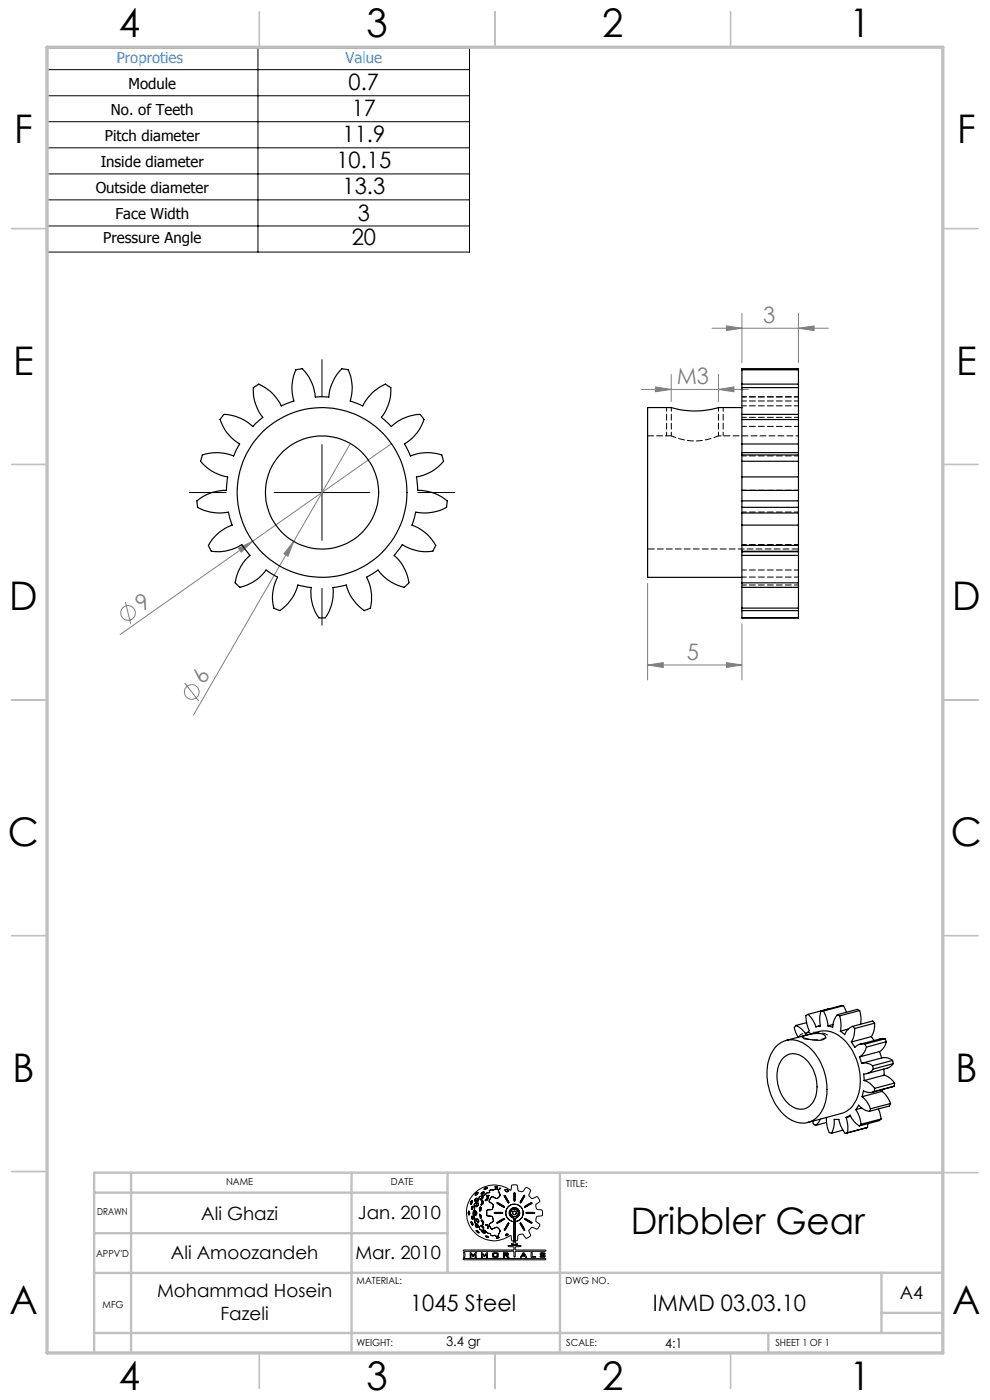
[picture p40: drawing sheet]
<svg xmlns="http://www.w3.org/2000/svg" width="210mm" height="297mm" viewBox="0 0 210 297" stroke-linecap="round" stroke-linejoin="round" font-family="sans-serif">
<defs><g id="words">
<g font-size="8.4">
<text x="25.2" y="7.9">4</text>
<text x="77.7" y="7.9">3</text>
<text x="127.7" y="7.9">2</text>
<text x="180.2" y="7.9">1</text>
<text x="3" y="30.3">F</text>
<text x="203" y="30.3">F</text>
<text x="2.8" y="79.5">E</text>
<text x="202.8" y="79.5">E</text>
<text x="2" y="129.5">D</text>
<text x="202" y="129.5">D</text>
<text x="1.7" y="179.5">C</text>
<text x="201.7" y="179.5">C</text>
<text x="2.7" y="229.5">B</text>
<text x="202.7" y="229.5">B</text>
<text x="2" y="278.8">A</text>
<text x="202" y="278.8">A</text>
<text x="25.2" y="294.9">4</text>
<text x="77.7" y="294.9">3</text>
<text x="127.7" y="294.9">2</text>
<text x="180.2" y="294.9">1</text>
</g>
<text font-size="7.8" x="133.8" y="261.8">Dribbler Gear</text>
<g font-size="4.8">
<text x="74" y="19.2">0.7</text>
<text x="74.6" y="24.7">17</text>
<text x="71.4" y="35.7">10.15</text>
<text x="72.7" y="30.2">11.9</text>
<text x="72.7" y="41.3">13.3</text>
<text x="75.9" y="46.8">3</text>
<text x="74.6" y="51.9">20</text>
<text x="87" y="278.2">1045 Steel</text>
<text x="138.5" y="278.2">IMMD 03.03.10</text>
</g>
<g font-size="4.8" fill="#808080">
<text x="161.9" y="68.5">3</text>
<text x="143.5" y="81.5">M3</text>
<text x="30.2" y="129.9" transform="rotate(-35 30.2 129.9)">9</text>
<text x="145.7" y="140">5</text>
<text x="43.4" y="145.4" transform="rotate(-60 43.4 145.4)">6</text>
</g>
<g font-size="3.9">
<text x="42.7" y="258.9">Ali Ghazi</text>
<text x="75.9" y="258.6">Jan. 2010</text>
<text x="36.2" y="267.1">Ali Amoozandeh</text>
<text x="75.4" y="267.1">Mar. 2010</text>
<text x="33.3" y="275.1">Mohammad Hosein</text>
<text x="190.9" y="275.5">A4</text>
<text x="46.8" y="279.9">Fazeli</text>
</g>
<g font-size="3.2" fill="#0080ff">
<text x="24.8" y="13.4">Proproties</text>
<text x="73.3" y="13.4">Value</text>
</g>
<g font-size="3.2">
<text x="27.3" y="18.9">Module</text>
<text x="22.2" y="29.9">Pitch diameter</text>
<text x="23.5" y="24.4">No. of Teeth</text>
<text x="21.4" y="35.5">Inside diameter</text>
<text x="20.3" y="41">Outside diameter</text>
<text x="24.5" y="46.5">Face Width</text>
<text x="21.9" y="51.6">Pressure Angle</text>
</g>
<g font-size="2.8">
<text x="94.6" y="285.6">3.4 gr</text>
<text x="141.1" y="285.9">4:1</text>
</g>
<g font-size="2.1">
<text x="48" y="251.5">NAME</text>
<text x="82.9" y="251.5">DATE</text>
<text x="120.1" y="251.9">TITLE:</text>
<text x="20.6" y="257.7">DRAWN</text>
<text x="20.4" y="266.6">APPV'D</text>
<text x="75.6" y="272.5">MATERIAL:</text>
<text x="120" y="272.5">DWG NO.</text>
<text x="21.8" y="277.4">MFG</text>
<text x="75.6" y="285.5">WEIGHT:</text>
<text x="120.1" y="285.5">SCALE:</text>
<text x="164.5" y="285.6">SHEET 1 OF 1</text>
</g>
</g></defs>
<g fill="none" stroke="#808080" stroke-width=".21">
<path d="M142.4 79.4v5.8M151 69.6h24.7M152.4 79.4v5.8M154.1 69.1l3.3 .5-3.3 .5zM157.4 66.5v10.4M169.4 69.6l3.3-.5v1zM169.4 66.5v10.4M74.3 94.1l-12 20.8M83 94.1l-57.5 40.5M136 82.6h22.7M139.1 82.1l3.3 .5-3.3 .5zM152.4 82.6l3.3-.5v1z"/>
<path d="M50.6 116.3l3-1.5-2.4 2.4zM62.3 114.9l-1.2 3.1-.9-.5zM62.3 114.9l-21.2 36.8M26.6 127.7l1.1 4.7M137.4 123.8v20.4M157.4 132.3v11.9M39.2 144.9l3 3.8M137.4 141.1l3.3-.5v1zM137.4 141.1h20M154.1 140.6l3.3 .5-3.3 .5z"/>
<circle cx="27.2" cy="130" r="1.55"/>
<circle cx="40.7" cy="146.8" r="1.55"/>
</g>
<g fill="none" stroke="#000" stroke-width=".21">
<path d="M9.8 10.2h89.8v43.3h-89.8zM9.8 14.8h89.8M54.7 10.2v43.3M9.8 20.3h89.8M9.8 25.8h89.8M9.8 31.4h89.8M9.8 36.9h89.8M9.8 42.4h89.8M9.8 47.9h89.8M68.3 76.3v7.9M68.3 94.3v20.3M40.1 104.5h7.9"/>
<path d="M58.1 104.5h20.4M88.6 104.5h7.9M68.3 124.8v7.8M99.3 257.2l.1 .4M99.6 257.2l-.2-.3-.1 .3M99.6 257.2v.3M99.6 257.5l-.1 .2-.1-.1M99.8 255.1l.1 .4 .3-.4M99.9 259.1a.57 .57 0 0 1 .4 .8zM100 256.3l.1 .3M100.1 258.1l.1 .6M100.1 254.7l.1 .4"/>
<path d="M100.1 254.7l-.3 .4M100.1 258v.1M100.1 258l.3 .3M100.2 258.7h.1M100.3 256.4l-.2 .2M100.3 256h-.2l-.1 .3M100.3 256v.4M100.4 257.2l.1 .8M100.4 258.3l-.1 .4M100.5 253.3a6 6 0 0 1 7.9-.8l.1-1a.78 .78 0 0 1 1-.1 .78 .78 0 0 1 .3 .9 .86 .86 0 0 0 .9 .5 .86 .86 0 0 0 .7-.8l.3-.1 .8 .5-.1 .6a.84 .84 0 0 0 .5 1.3l1-.4 .6 .8v.2l-.8 .6v.6l.2 .5 1.1 .2 .1 1-1.1 .2a.98 .98 0 0 0-.2 1.2l.7 .6-.4 .9-.2 .1-1.1-.5-.7 .8 .4 1.1-.8 .5-.4-.4a.79 .79 0 0 0-1.1-.4 .79 .79 0 0 0-.4 1l-.1 .2-.4 .2v.4l.6 .2-1.4 .1v-.2l.4-.1 .1-.2v-.2l-.5-.2-.1-.8v-.2h-.2a5.9 5.9 0 0 1-7.8-.9 5.9 5.9 0 0 1 .1-7.9zM100.5 258l.1 .2a1.75 1.75 0 0 0 .5 1.5M100.6 256.1l.1 .4-.3 .7"/>
<path d="M100.7 257.1v-.2h.2l.2 .3M100.7 257.8h.3M100.7 257.1l.1 .4M100.8 257.5l-.1 .3M100.9 255.9l.2 .1M100.9 259.8l-.1 .2 .4 .4 .2-.1-.1-.3M100.9 259.8l.4 .2M100.9 253.2l-.1 .3 .1 .1M100.9 255.2l-.3 .3v.6M101 258.7h.4l.1 .2-.1 .5h-.1zM101 255.7l-.1 .2M101.1 254.2h.1v.3l-.2 .3-.3-.1"/>
<path d="M101.1 254.2l-.4 .5M101.1 259.7l.4 .4M101.1 257.2l-.1 .6M101.2 255.1l.3 .2M101.2 255.1l-.2 .6M101.3 252.9l-.4 .3M101.3 252.9l.1 .2M101.4 253.1l-.5 .5M101.5 255.3l-.1 .4-.3 .3M101.5 255.3v.4l-.4 .3M101.5 254.3l-.1 .6-.5 .3M101.5 254.3l-.1 .4-.5 .5"/>
<path d="M101.8 257.6h-.1l.1 .4M101.8 257.6l.3 .3M101.8 256.1l.3 .2v.3l-.4 .3v-.3M101.8 256.1l-.1 .5M101.8 258l.1 .5M102.1 258.9l.1-.1 .4 .5-.2 .5h-.1l.1-.5zM102.1 260v.1M102.1 260l.3 .2M102.1 257.9v.4l-.2 .2M102.1 254.7l.3 .1 .1 .4-.4 .5 .2-.6zM102.2 253l-.1 .3h.1M102.2 254.1l.2-.2-.1 .4-.3 .2-.1-.1"/>
<path d="M102.2 254.1l-.3 .3M102.2 253.7l-.4 .1-.3 .5M102.2 253.7l-.5 .2-.2 .4M102.6 252.8l.1 .1v.2M102.6 252.8l-.4 .2M102.7 253.1l-.5 .2M103 254.6l.1 .1M103.2 254.5l-.2 .1M103.2 253.6l.2 .2 .4-.2h-.3M103.2 253.6h.3M103.2 260l.2 .1M103.2 260l-.2-.2h.3l.2 .2"/>
<path d="M103.3 257.3v.6l.6 .1M103.3 253.1l-.7 .6h-.4M103.3 257.3v.5l.6 .2M103.3 254l-.1 .5M103.3 254l.2 .1v.3M103.4 251.9l-.6 .2M103.4 251.9l-.5 .4h-.2l.1-.2M103.5 254.4l-.4 .3M103.5 260l.1 .5M103.6 253l-.3 .1M103.8 259.7l.1 .5M103.9 252.5v.5h-.3"/>
<path d="M103.9 258l.6 .1 .1 .6M103.9 258l.5 .1 .2 .6M104 254.3l-.2 .6 .3 .3M104 254.3l-.2 .5 .3 .4M104.1 255.2l.5 .3v.4M104.5 256.5l-1.2 .2v.6M104.5 252.4l-.6 .1M104.6 259.1l-.8 .6M104.6 255.9l-.1 .6M104.6 258.7v.4M105 251.8h.6M105 257.2h1.4"/>
<path d="M105 257.2l-.2 .1 .3 .1M105 251.8l.3 .1M105.1 257.4h1.4M105.2 252.2l.5 .2M105.2 252.2l-.7 .2M105.4 259.4l.2 .1M105.4 255.1l.3 .3 1.3 .7-.3-.3M105.4 255.1l.9 .4M105.6 254.1l-.2 .2-1-.4-.4 .4M105.6 251.8l-.3 .1M105.7 252.4l.1 .5M105.8 252.9l.2 .4"/>
<path d="M106 253.8l-.4 .3M106 252.1h.2l-.3 .1zM106 253.3v.5M106 253.3l.1 .3-.1 .2M106.3 255.5l.4 .3M106.4 257.2h.2l-.1 .2M106.6 258.6l-1.2 .8M106.8 258.8l-1.2 .7M106.9 258.5l-.3 .1M106.9 258.5l.1 .1-.2 .2M107 253.7l.4 .7M107 253.6l.2 .1 .7 1.5h-.1l-.4-.8"/>
<path d="M107 253.6v.1M107.1 252.5l.1 .2M107.2 252.7l.2 .1M107.3 257.2v.6l.3 .6M107.3 257.2l.1 .7 .2 .5M107.6 252.4l-.3-.1-.2 .2M107.6 252.4l.2 .2M107.6 252.4l-.4-.1-.1 .2M107.6 258.4l.9 .6M107.7 256.1l-.4 1.1M107.7 256.1l-.3 .5-.1 .6M107.8 259.9l.2-.4-.2-.1-.8 1.4"/>
<path d="M107.8 259.9l-.3 .4M107.8 252.6l.1 .1M107.9 255.9l-.2 .2M107.9 252.7l-.5 .1M108.1 257.7l.5 .6M108.1 257v.7M108.3 257.5l.3 .4M108.5 256.8l-.2 .7M108.6 258.3l.4 .1v.6l-.1 .1-.4-.1M108.6 257.9l.7 .2M108.7 255.5l1.3 .2M108.7 255.5l-.8 .4"/>
<path d="M108.7 255.5l.6-.1 .7 .3M108.7 257.4l.5 .3M108.7 257.4l.2 .2 .3 .1M109 256.5l.7 .2 .3 .5M109 256.5l.5 .1 .5 .6M109 256.5l-.5 .3M109 256.9l-.2 .2-.1 .3M109 254.3v.4M109 254.7l.2 .1M109 256.9l.4 .1 .1 .2v.3l-.3 .2M109 256.9l-.3 .2v.3M109.1 259.2l-.1 2"/>
<path d="M109.1 259.2l.2 .1v1.8M109.2 254.3l.1 .3M109.3 254l-.1 .3M109.3 254l-.2-1-.1 1.3M109.3 254.6l-.1 .2M109.4 258.4l-.1 .7M109.5 256.3h-.8l-.4 .3-.2 .4M109.5 256.3l.6 .5M109.5 256.3l-.5-.1-.5 .2-.4 .6M109.9 258.2l-.5 .2M110 257.2l-.2 .5-.5 .4M110 257.2l-.3 .7-.4 .2"/>
<path d="M110 255.7l.8 .7M110.1 256.8l.1 .3M110.2 257.7l-.3 .5M110.2 257.1v.6M110.3 258.8l-1 .3M110.3 259.5h.3l.7 1.5zM110.7 254.3l-.4 .9M110.8 256.4l.2 .7-.1 .6M110.8 256.4l.1 1.3M110.9 257.7l-.1 .5-.5 .6M110.9 257.7l-.2 .7-.4 .4M111 253.9l-.3 .4"/>
<path d="M111 253.9l.3-.3-.6 1.3-.4 .3M111.6 258.8l-.3-.3 .5 .2 1.1 .8-.5-.2M111.6 258.8l.4 .3M111.6 255.8l-.3 .3 .4-.2M111.7 257.2h1.5M111.7 257.2l-.1 .1 .2 .1M111.8 257.4h1.5M112 259.1l.4 .2M112 255.5l-.4 .3M112.1 255.7l-.4 .2M112.5 255.4l-.4 .3M112.6 255.2h.3"/>
<path d="M112.6 255.2l-.6 .3M112.9 255.2l-.4 .2M113.2 257.2l.2 .1-.1 .1M98.2 265.3l10.7-.1v-.7h-.9l-.2-.2 2.7-.1v.2l-1.2 .1v.6l6.4 .1 .1 .2-6.4 .1-.1 1.1-.2 .1-.1-1.1-.3-.2-10.2 .1zM98.3 267l17.5 .1-.3 .2h-16.9l-.4-.1zM98.4 265.7h.2v1h-.2zM99.7 265.7l.3 .1 .4 .5 .4-.6h.2v1h-.2v-.6l-.5 .5-.4-.5v.6h-.2zM101 261.1a.51 .51 0 0 1 .6 .5zM101.5 260.1l.2 .5M101.7 260.6l.3 .3M102 260.9h.7l.3 .3M102.1 260.1l.3 .3"/>
<path d="M102.1 265.7l.7 .6 .4-.5 .2-.1v1h-.2v-.6l-.4 .5-.5-.5v.6h-.2zM102.3 261.1l-.1 .2 .2 .2 .4 .1 .1-.1-.1-.2M102.3 261.1l.5 .2M102.4 260.2l.2 .3v.1l-.2-.2M103 261.2l.6 .5M103 262.2l.7 .3h-.4zM103.4 260.4l.1 .2 .1-.1M103.4 260.1v.3M103.6 261.7h.3M103.9 261.7l.2 .4M103.9 260.2l.4 .5 .4-.1M104.1 262.1h.6"/>
<path d="M104.5 265.8h1.2v.9h-1.2zM104.7 265.9v.7M104.7 266.6h.7M104.7 265.9h.7M105 262l-.3 .1M105 262l.4 .3M105.1 260.4l-.4 .2M105.1 260.4l.5 .1M105.2 262.6l.6-.2 .1 .1zM105.4 265.9v.7M105.6 260.5l.3 .3M105.7 262.3h-.3"/>
<path d="M105.8 261.7l-.1 .6M105.9 260.8l.2 .4-.3 .5M105.9 260.8l.2 .3-.3 .6M106.8 265.7l1 .1v.5l-.3 .1 .5 .3h-.4l-.4-.3h-.2v.3h-.2zM107 265.9l.6 .1M107 266.2h.6M107 265.9v.3M107 260.8v.2M107.5 261.8l-.3 .2M107.5 261.8l.3 .1M107.5 260.3l-.5 .7M107.6 266v.2"/>
<path d="M107.8 261.9l-.2 .2-.4-.1M109 261.2v2M109 263.2h.3M109.3 262.2v1M109.3 261.1v1.1M110.9 265.8h.3l.5 .9-.9-.2-.4 .2zM111.1 266l.1 .3h-.4zM112.7 265.7h.2v.9h.7v.1h-1zM114.7 265.8h.9v.2h-.2l-.6-.1v.2l.8 .1v.5h-1l-.1-.2 .3-.1 .6 .2v-.3h-.7z"/>
</g>
<path d="M170.5 219.2a7.4 7.4 0 0 1 5 .4l.1 .2a2.21 2.21 0 0 1-2.1 .8 5.6 5.6 0 0 1-3.9-.7l.2-.4 .7-.3" fill="none" stroke="#000" stroke-width=".21" stroke-dasharray="1.3 .6" stroke-dashoffset="-.1" stroke-linecap="butt"/>
<g fill="none" stroke="#c0c0c0" stroke-width=".35">
<path d="M55 2.5v7.5M105 2.5v7.5M155 2.5v7.5M2.5 48.5h7.5M200 48.5h7.5M2.5 98.5h7.5M200 98.5h7.5M2.5 148.5h7.5M200 148.5h7.5M2.5 198.5h7.5M200 198.5h7.5M2.5 248.5h7.5"/>
<path d="M200 248.8h7.5M55 287v7.5M105 287v7.5M155 287v7.5"/>
</g>
<path d="M20 253h74.9M27.8 248.8v38.2M74.6 248.8v38.2M94.9 248.8v21.2M118.8 248.8v38.2M200 248.8h-180v38.2M20 261.6h74.9M187 270v12.8M187 278.5h13M200 270h-180M20 282.8h180M163 282.8v4.2" fill="none" stroke="#c0c0c0" stroke-width=".5"/>
<path d="M10 10h190v277h-190z" fill="none" stroke="#c0c0c0" stroke-width=".7"/>
<path d="M141.4 86.5v6M153.4 86.5v6" fill="none" stroke="#000" stroke-width=".21" stroke-dasharray="1.3 .6" stroke-dashoffset=".5"/>
<g fill="#808080">
<path d="M50.6 116.3l3-1.5-2.4 2.4z"/>
<path d="M62.3 114.9l-1.2 3.1-.9-.5z"/>
<path d="M152.4 82.6l3.3-.5v1zM139.1 82.1l3.3 .5-3.3 .5zM169.4 69.6l3.3-.5v1zM154.1 69.1l3.3 .5-3.3 .5z"/>
<path d="M137.4 141.1l3.3-.5v1zM154.1 140.6l3.3 .5-3.3 .5z"/>
</g>
<g fill="none" stroke="#000" stroke-width=".25">
<path d="M157.4 78.5v3M157.4 78.5v-.3h12v.3M157.4 78.5h12M169.4 78.5v3M47.5 87.9a9.5 9.5 0 0 1 6.1 2.6l2.1-2a9.5 9.5 0 0 1-2-6.3l1.2-.7a9.3 9.3 0 0 1 4.8 4.6l2.6-1a9.2 9.2 0 0 1 .5-6.6l1.3-.3a9.7 9.7 0 0 1 2.8 6h2.8a9.6 9.6 0 0 1 2.8-6l1.4 .3a9.5 9.5 0 0 1 .4 6.6l2.6 1a9.8 9.8 0 0 1 4.8-4.6l1.2 .7a9.2 9.2 0 0 1-2 6.3l2.1 2a9.3 9.3 0 0 1 6.1-2.6l.9 1.1a9.3 9.3 0 0 1-4.2 5.2l1.3 2.5a9.7 9.7 0 0 1 6.6-.2l.4 1.4a9.2 9.2 0 0 1-5.8 3.3l.3 2.8a8.6 8.6 0 0 1 6.3 2.4l-.2 1.2-.6 .4a10 10 0 0 1-5.9 .7l-.8 2.7a9.4 9.4 0 0 1 5 4.3l-.6 1.2a9.2 9.2 0 0 1-6.5-1.4l-1.7 2.3a9.5 9.5 0 0 1 3.1 5.8l-1 1a9.4 9.4 0 0 1-5.5-3.7l-2.4 1.5a9.4 9.4 0 0 1 .8 6.6l-1.3 .5a9.9 9.9 0 0 1-3.9-5.4l-2.8 .5a9.4 9.4 0 0 1-1.6 6.5h-1.4a9.2 9.2 0 0 1-1.6-6.5l-2.8-.5a9.4 9.4 0 0 1-3.8 5.4l-1.3-.5a9.2 9.2 0 0 1 .8-6.6l-2.5-1.5a9.4 9.4 0 0 1-5.5 3.7l-1-1a9.6 9.6 0 0 1 3.1-5.8l-1.7-2.3a9.5 9.5 0 0 1-6.5 1.4l-.6-1.2a9.2 9.2 0 0 1 5-4.3l-.8-2.7a9.8 9.8 0 0 1-6.5-1.1l-.1-1.3a9.4 9.4 0 0 1 6.2-2.3l.3-2.8a9.3 9.3 0 0 1-5.8-3.3l.4-1.4a9.5 9.5 0 0 1 6.7 .2l1.2-2.5a9.8 9.8 0 0 1-4.1-5.2zM142.4 86.5h-5v36h20M142.4 86.5a17.6 17.6 0 0 0 10 0M152.4 86.5h5M157.4 97.9v3.3M157.4 96.5v1.4M157.4 96v.5M157.4 87.9v1.1"/>
<path d="M157.4 89v5.2M157.4 94.2v1.8M157.4 82.2v5.7M157.4 81.5v.7M157.4 96h12M157.4 97.9h12M157.4 96.5h12M157.4 89h12M157.4 87.9h12M157.4 94.2h12M157.4 82.2h12M157.4 81.5h12"/>
<path d="M169.4 97.9v3.3M169.4 96.5v1.4M169.4 96v.5M169.4 87.9v1.1M169.4 89v5.2M169.4 94.2v1.8M169.4 82.2v5.7M169.4 81.5v.7M157.4 104v2.3M157.4 106.3v1.3M157.4 107.6v1.2M157.4 111.4v4.3"/>
<path d="M157.4 115.7v1.2M157.4 116.9v.1M157.4 101.2v2.8M157.4 108.8v2.6M157.4 117.8v5.8M157.4 117v.8M157.4 104h12M157.4 108.8h12M157.4 117h12M157.4 106.3h12M157.4 107.6h12M157.4 101.2h12"/>
<path d="M157.4 111.4h12M157.4 115.7h12M157.4 116.9h12M157.4 117.8h12M169.4 104v2.3M169.4 106.3v1.3M169.4 107.6v1.2M169.4 111.4v4.3M169.4 115.7v1.2M169.4 116.9v.1M169.4 101.2v2.8M169.4 108.8v2.6"/>
<path d="M169.4 117.8v5.8M169.4 117v.8M157.4 123.6v1M157.4 124.6v4.4M157.4 129v.5M157.4 129.5v1.6M157.4 131.1h12M157.4 123.6h12M157.4 124.6h12M157.4 129h12M157.4 129.5h12M169.4 123.6v1"/>
<path d="M169.4 124.6v4.4M169.4 129v.5M169.4 129.5v1.6M168.8 217.6l-.2 .2a2.3 2.3 0 0 0 .5 2l.2 .2M170.1 219.9l1.4-.4a4.6 4.6 0 0 1 3.4 .1l.2 .3a1.36 1.36 0 0 1-1.8 .8l-1.7-.2-1.2-.3zM171.1 217l-2.3 .6M171.4 215.2l-.3 .2a5.1 5.1 0 0 0 .6 3.2l-.8 .8a4 4 0 0 0-2.1-1.8M174 217.6l-.5 .1M174.2 214.5a5.5 5.5 0 0 0-.2 3.1l-.9 .3a5.6 5.6 0 0 0-1.7-2.7M174.2 214.5h.5M174.7 214.5l.5 1 .4 2.1M175.6 214.1h.1"/>
<path d="M175.6 214.1l-4.2 1.1M176.7 217.3l-1.1 .3M177.6 215.3a4.2 4.2 0 0 0-1 2.6l-1-.3M177.6 215.3l.5 .2M178.1 215.5l.1 .4a5.9 5.9 0 0 1 .1 2.9M178.9 213.4l.6 1.4M178.9 213.4l-.5-.1-4.2 1.2M178.9 213.4l-4.2 1.1M180 218.3l-1.7 .5M180.9 217.7a2.82 2.82 0 0 0-1.7 1.8l-.9-.7M180.9 217.7l.4 .5M181.3 218.2a4.7 4.7 0 0 1-.7 2.8"/>
<path d="M182.4 214.4a6.1 6.1 0 0 1 .2 2.9M182.4 214.4l-.5-.3-4.3 1.2M182.4 214.4l-4.3 1.1M184.8 219.9l.6 .8M184.8 219.9l-4.2 1.1M185.5 217.1l-.4-.5-4.2 1.1M185.5 217.1a4.7 4.7 0 0 1-.7 2.8M185.5 217.1l-4.2 1.1M164.4 222.2a4.8 4.8 0 0 1 7.2-.1 11.9 11.9 0 0 1 2.8 13.3 4.7 4.7 0 0 1-7.3 1.7 12 12 0 0 1-3.6-13.5zM166.2 224.4a3.4 3.4 0 0 1 5.1 .7 7.9 7.9 0 0 1 1.1 8.9 3.3 3.3 0 0 1-5.3 0 7.8 7.8 0 0 1-1.5-8.8zM166.7 220.7l7.1-1.9a6.1 6.1 0 0 1 6.2 2.9 11.7 11.7 0 0 1 1.4 12 4.8 4.8 0 0 1-2.9 2.5l-7.1 1.9M172.4 237.8l.1 .6 .5 .4"/>
<path d="M174 237.4l-.4 .8-.6 .6M175.3 237.1v.3a4.9 4.9 0 0 0 .7 2.9l.4 .1M175.3 238.1l-2.3 .7M178.8 239.7l-2.4 .7M179.5 237.1l.8-.5a5 5 0 0 0 2 2.3M179.5 237.1a6 6 0 0 1 .2 3.2M180.4 236.8l-.9 .3M180.6 221l.7 1.2a2.41 2.41 0 0 1 2.2-.7M181.5 235.4l.6-.9a3.6 3.6 0 0 0 2.3 1.3M181.5 235.4l.2 .3a6.2 6.2 0 0 1 .9 2.8M182.3 224.2l.5 1.4M182.6 238.5l-.3 .4"/>
<path d="M182.8 225.6a2.79 2.79 0 0 1 2.3 .5M182.8 235.1l-1.3 .3M182.9 232.7a5.5 5.5 0 0 1 1.7 2.5M183.3 229.2a4.1 4.1 0 0 1 2.2 1.7M183.5 221.5l.3 .6M183.8 222.1a3.4 3.4 0 0 1-1.5 2.1M184 239.2l-4.4 1.2M184 239.2l-4.3 1.1M184.1 238.4l-.1 .8M184.6 235.2l-.2 .6M185.1 226.1l.1 .7M185.2 226.8a2.46 2.46 0 0 1-2 1.1l.1 1.3"/>
<path d="M185.5 231.6a2.51 2.51 0 0 1-2.3-.2l-.3 1.3M185.5 230.9v.7M186.3 235.3l.6 2.1M186.5 223.1l.5 1.3M186.5 223.1l-4.2 1.1M186.9 237.4l-.4 .3-4.2 1.2M186.9 237.4l-4.3 1.1M187.1 231.5a5.9 5.9 0 0 1 1.8 2.6M187.1 231.5l-4.2 1.2M187.2 231.1l-.1 .4M187.5 226.8v1.3M187.5 228.1a4.1 4.1 0 0 1 2.3 1.7"/>
<path d="M187.5 228.1l-4.2 1.1M187.7 220.4l.3 .6M187.7 220.4h-1l-4.3 1.1M187.7 220.4l-4.2 1.1M188 221a3.3 3.3 0 0 1-1.5 2.1M188 221l-4.2 1.1M188.9 234.1l-.2 .5-4.3 1.2M188.9 234.1l-4.3 1.1M189.3 225l.2 .6M189.3 225a2.56 2.56 0 0 0-2.3-.6l-4.2 1.2M189.3 225l-4.2 1.1M189.5 225.6l-1 .9-4.6 1.2"/>
<path d="M189.5 225.6l-4.3 1.2M189.7 230.4l-4.6 1.3M189.7 230.4l-4.2 1.2M189.8 229.8l-.1 .6M189.8 229.8l-4.3 1.1M179.7 240.3l-.3 .1a7.3 7.3 0 0 1-1.6-2.9h-.8v.3a4.6 4.6 0 0 1-.6 2.6"/>
<circle cx="68.3" cy="104.5" r="18"/>
<circle cx="68.3" cy="104.5" r="12"/>
</g>
<g fill="none" stroke="#000" stroke-width=".21" stroke-dasharray="1.3 .6" stroke-dashoffset=".3">
<path d="M152.4 92.5a12 12 0 0 1-10 0M157.4 96.7h12M157.4 88.5h12M157.4 90.5h12M157.4 85.1h12M157.4 86.1h12M157.4 84.2h12M169.4 84.2h-12M157.4 104h12M157.4 108.6h12M157.4 115.5h12M157.4 122.4h12"/>
<path d="M157.4 120.9h12M157.4 124.6h12M157.4 124.1h12"/>
</g>
<path d="M142.4 92.5h-5" fill="none" stroke="#000" stroke-width=".21" stroke-dasharray="1.3 .6"/>
<path d="M169.4 92.5h-17" fill="none" stroke="#000" stroke-width=".21" stroke-dasharray="1.3 .6" stroke-dashoffset=".7"/>
<path d="M137.4 116.5h32" fill="none" stroke="#000" stroke-width=".21" stroke-dasharray="1.3 .6" stroke-dashoffset="-.1"/>
<path d="M142.4 86.5v6M152.4 92.5v-6" fill="none" stroke="#000" stroke-width=".21" stroke-dasharray="1.3 .6" stroke-dashoffset=".5"/>
<use href="#words"/>
</svg>
